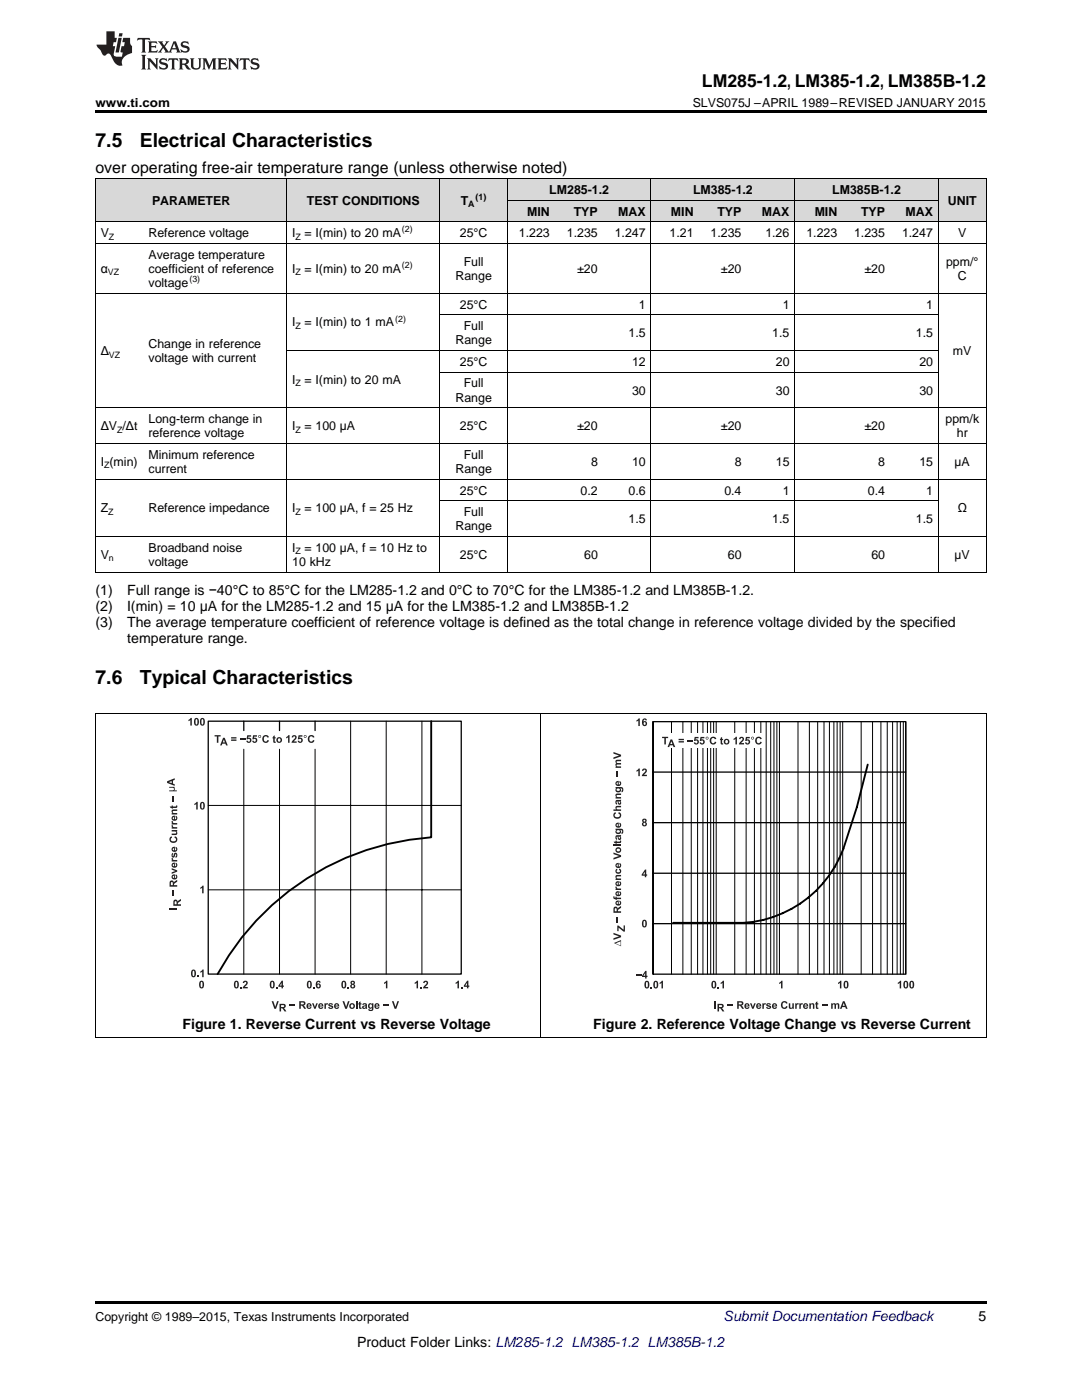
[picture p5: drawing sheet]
<svg xmlns="http://www.w3.org/2000/svg" width="216mm" height="279mm" viewBox="0 0 216 279" stroke-linecap="round" stroke-linejoin="round" font-family="sans-serif">
<defs><g id="words">
<g font-size="3.9">
<text x="19" y="29.3">7.5</text>
<text x="27.9" y="29.3">Electrical Characteristics</text>
<text x="19" y="136.4">7.6</text>
<text x="27.9" y="136.4">Typical Characteristics</text>
</g>
<text font-size="3.5" x="140.1" y="17.3">LM285-1.2, LM385-1.2, LM385B-1.2</text>
<text font-size="3.2" x="19" y="34.4">over operating free-air temperature range (unless otherwise noted)</text>
<g font-size="2.8">
<text x="19" y="118.8">(1)</text>
<text x="25.4" y="118.8">Full range is −40°C to 85°C for the LM285-1.2 and 0°C to 70°C for the LM385-1.2 and LM385B-1.2.</text>
<text x="19" y="122">(2)</text>
<text x="19" y="125.2">(3)</text>
<text x="25.4" y="122">I(min) = 10 μA for the LM285-1.2 and 15 μA for the LM385-1.2 and LM385B-1.2</text>
<text x="25.4" y="125.2">The average temperature coefficient of reference voltage is defined as the total change in reference voltage divided by the specified</text>
<text x="25.4" y="128.3">temperature range.</text>
<text x="36.4" y="205.4">Figure 1. Reverse Current vs Reverse Voltage</text>
<text x="118.4" y="205.4">Figure 2. Reference Voltage Change vs Reverse Current</text>
<text x="195.3" y="263.6">5</text>
<text x="71.3" y="268.9">Product Folder Links: LM285-1.2 LM385-1.2 LM385B-1.2</text>
</g>
<text font-size="2.8" fill="#0000c8" x="144.4" y="263.6">Submit Documentation Feedback</text>
<g font-size="2.5">
<text x="19" y="21.4">www.ti.com</text>
<text x="138.2" y="21.4">SLVS075J –APRIL 1989–REVISED JANUARY 2015</text>
<text x="30.3" y="40.9">PARAMETER</text>
<text x="61.2" y="40.9">TEST</text>
<text x="68.3" y="40.9">CONDITIONS</text>
<text x="91.9" y="40.9">T</text>
<text x="109.6" y="38.7">LM285-1.2</text>
<text x="138.3" y="38.7">LM385-1.2</text>
<text x="166.1" y="38.7">LM385B-1.2</text>
<text x="189.1" y="40.9">UNIT</text>
<text x="20.1" y="47.3">V</text>
<text x="29.6" y="47.3">Reference voltage</text>
<text x="58.3" y="47.3">I</text>
<text x="60.8" y="47.3">= I(min) to 20 mA</text>
<text x="91.8" y="47.3">25°C</text>
<text x="103.5" y="47.3">1.223</text>
<text x="105.2" y="43">MIN</text>
<text x="113.1" y="47.3">1.235</text>
<text x="114.5" y="43">TYP</text>
<text x="122.7" y="47.3">1.247</text>
<text x="123.4" y="43">MAX</text>
<text x="133.6" y="47.3">1.21</text>
<text x="133.9" y="43">MIN</text>
<text x="141.8" y="47.3">1.235</text>
<text x="143.2" y="43">TYP</text>
<text x="152" y="43">MAX</text>
<text x="152.7" y="47.3">1.26</text>
<text x="160.9" y="47.3">1.223</text>
<text x="162.6" y="43">MIN</text>
<text x="170.4" y="47.3">1.235</text>
<text x="171.8" y="43">TYP</text>
<text x="180" y="47.3">1.247</text>
<text x="180.7" y="43">MAX</text>
<text x="191.2" y="47.3">V</text>
<text x="29.6" y="51.6">Average temperature</text>
<text x="92.5" y="53.1">Full</text>
<text x="188.8" y="53.1">ppm/°</text>
<text x="20.1" y="54.5">α</text>
<text x="29.6" y="54.5">coefficient of reference</text>
<text x="29.6" y="57.3">voltage</text>
<text x="58.3" y="54.5">I</text>
<text x="60.8" y="54.5">= I(min) to 20 mA</text>
<text x="90.9" y="55.9">Range</text>
<text x="115.2" y="54.5">±20</text>
<text x="143.9" y="54.5">±20</text>
<text x="172.5" y="54.5">±20</text>
<text x="191.1" y="55.9">C</text>
<text x="58.3" y="65.2">I</text>
<text x="60.8" y="65.2">= I(min) to 1 mA</text>
<text x="91.8" y="61.6">25°C</text>
<text x="92.5" y="65.9">Full</text>
<text x="127.5" y="61.6">1</text>
<text x="156.2" y="61.6">1</text>
<text x="184.8" y="61.6">1</text>
<text x="20.1" y="70.9">Δ</text>
<text x="29.6" y="69.5">Change in reference</text>
<text x="90.9" y="68.7">Range</text>
<text x="125.4" y="67.3">1.5</text>
<text x="154.1" y="67.3">1.5</text>
<text x="182.7" y="67.3">1.5</text>
<text x="190.1" y="70.9">mV</text>
<text x="29.6" y="72.3">voltage with current</text>
<text x="58.3" y="76.6">I</text>
<text x="60.8" y="76.6">= I(min) to 20 mA</text>
<text x="91.8" y="73">25°C</text>
<text x="92.5" y="77.3">Full</text>
<text x="126.1" y="73">12</text>
<text x="154.8" y="73">20</text>
<text x="183.4" y="73">20</text>
<text x="90.9" y="80.2">Range</text>
<text x="126.1" y="78.7">30</text>
<text x="154.8" y="78.7">30</text>
<text x="183.4" y="78.7">30</text>
<text x="20.1" y="85.9">ΔV /Δt</text>
<text x="29.6" y="84.5">Long-term change in</text>
<text x="29.6" y="87.3">reference voltage</text>
<text x="58.3" y="85.9">I</text>
<text x="60.8" y="85.9">= 100 µA</text>
<text x="91.8" y="85.9">25°C</text>
<text x="115.2" y="85.9">±20</text>
<text x="143.9" y="85.9">±20</text>
<text x="172.5" y="85.9">±20</text>
<text x="188.7" y="84.5">ppm/k</text>
<text x="190.9" y="87.3">hr</text>
<text x="20.1" y="93">I (min)</text>
<text x="29.6" y="91.6">Minimum reference</text>
<text x="29.6" y="94.4">current</text>
<text x="90.9" y="94.4">Range</text>
<text x="92.5" y="91.6">Full</text>
<text x="117.9" y="93">8</text>
<text x="126.1" y="93">10</text>
<text x="146.6" y="93">8</text>
<text x="154.8" y="93">15</text>
<text x="175.3" y="93">8</text>
<text x="183.4" y="93">15</text>
<text x="190.5" y="93">µA</text>
<text x="91.8" y="98.7">25°C</text>
<text x="115.9" y="98.7">0.2</text>
<text x="125.4" y="98.7">0.6</text>
<text x="144.5" y="98.7">0.4</text>
<text x="156.2" y="98.7">1</text>
<text x="173.2" y="98.7">0.4</text>
<text x="184.8" y="98.7">1</text>
<text x="20.1" y="102.3">Z</text>
<text x="29.6" y="102.3">Reference impedance</text>
<text x="58.3" y="102.3">I</text>
<text x="60.8" y="102.3">= 100 µA, f = 25 Hz</text>
<text x="90.9" y="105.8">Range</text>
<text x="92.5" y="103">Full</text>
<text x="125.4" y="104.4">1.5</text>
<text x="154.1" y="104.4">1.5</text>
<text x="182.7" y="104.4">1.5</text>
<text x="191.1" y="102.3">Ω</text>
<text x="20.1" y="111.5">V</text>
<text x="29.6" y="110.1">Broadband noise</text>
<text x="29.6" y="113">voltage</text>
<text x="58.3" y="110.1">I</text>
<text x="58.3" y="113">10 kHz</text>
<text x="60.8" y="110.1">= 100 µA, f = 10 Hz to</text>
<text x="91.8" y="111.5">25°C</text>
<text x="116.6" y="111.5">60</text>
<text x="145.2" y="111.5">60</text>
<text x="173.9" y="111.5">60</text>
<text x="190.5" y="111.5">µV</text>
<text x="19" y="263.6">Copyright © 1989–2015, Texas Instruments Incorporated</text>
</g>
<g font-size="1.8">
<text x="93.4" y="41.4">A</text>
<text x="94.9" y="39.9">(1)</text>
<text x="21.7" y="47.8">Z</text>
<text x="59" y="47.8">Z</text>
<text x="80.2" y="46.4">(2)</text>
<text x="80.2" y="53.5">(2)</text>
<text x="21.5" y="55">VZ</text>
<text x="37.8" y="56.3">(3)</text>
<text x="59" y="55">Z</text>
<text x="59" y="65.7">Z</text>
<text x="78.8" y="64.2">(2)</text>
<text x="21.7" y="71.4">VZ</text>
<text x="59" y="77.1">Z</text>
<text x="23.4" y="86.4">Z</text>
<text x="59" y="86.4">Z</text>
<text x="20.8" y="93.5">Z</text>
<text x="21.6" y="102.8">Z</text>
<text x="59" y="102.8">Z</text>
<text x="21.7" y="112">n</text>
<text x="59" y="110.6">Z</text>
</g>
</g></defs>
<g fill="#d8d8d8">
<path d="M19 35.7h9.6v8.6h-9.6z"/>
<path d="M28.6 35.7h9.5v8.6h-9.5z"/>
<path d="M38.1 35.7h9.6v8.6h-9.6z"/>
<path d="M47.7 35.7h9.6v8.6h-9.6z"/>
<path d="M57.3 35.7h9.5v8.6h-9.5z"/>
<path d="M66.8 35.7h21v8.6h-21z"/>
<path d="M87.8 35.7h13.4v8.6h-13.4z"/>
<path d="M101.2 40h9.6v4.3h-9.6z"/>
<path d="M110.8 40h9.6v4.3h-9.6z"/>
<path d="M120.4 40h9.5v4.3h-9.5z"/>
<path d="M129.9 40h9.6v4.3h-9.6z"/>
<path d="M139.5 40h9.5v4.3h-9.5z"/>
<path d="M149 40h9.6v4.3h-9.6z"/>
<path d="M158.6 40h9.5v4.3h-9.5z"/>
<path d="M168.1 40h9.6v4.3h-9.6z"/>
<path d="M177.7 40h9.6v4.3h-9.6z"/>
<path d="M187.3 35.7h9.5v8.6h-9.5z"/>
<path d="M101.2 35.7h9.6v4.3h-9.6z"/>
<path d="M110.8 35.7h9.6v4.3h-9.6z"/>
<path d="M120.4 35.7h9.5v4.3h-9.5z"/>
<path d="M129.9 35.7h9.6v4.3h-9.6z"/>
<path d="M139.5 35.7h9.5v4.3h-9.5z"/>
<path d="M149 35.7h9.6v4.3h-9.6z"/>
<path d="M158.6 35.7h9.5v4.3h-9.5z"/>
<path d="M168.1 35.7h9.6v4.3h-9.6z"/>
<path d="M177.7 35.7h9.6v4.3h-9.6z"/>
</g>
<path d="M19 259.7h177.8v.5h-177.8z" fill="#000"/>
<path d="M19.1 142.4v64.8M107.9 142.4v64.8M196.8 142.4v64.8M19 207.1h177.8" fill="none" stroke="#000" stroke-width=".2"/>
<path d="M86 143.9v23.2a52.9 52.9 0 0 0-42.6 27.3" fill="none" stroke="#000" stroke-width=".38"/>
<path d="M41.6 143.9h50.4v50.5h-50.4z" fill="none" stroke="#000" stroke-width=".26"/>
<g fill="#231f20">
<path d="M47.9 197h.3v.2h-.3z"/>
<path d="M48.6 195.8a.52 .52 0 0 1 .8 .2 .52 .52 0 0 1-.3 .7l-.2 .3h.5v.2h-1l.2-.3a.72 .72 0 0 0 .5-.9l-.7 .2z"/>
<path d="M55.1 197h.3v.2h-.3z"/>
<path d="M62.5 197h.3v.2h-.3z"/>
<path d="M69.4 197h.2v.2h-.2z"/>
<path d="M76.6 196.1l.5-.4h.2v1.5h-.3v-1.1l-.4 .3z"/>
<path d="M82.7 196.1l.5-.4h.2v1.5h-.3v-1.1l-.4 .3z"/>
<path d="M83.9 197h.3v.2h-.3z"/>
<path d="M84.6 195.8a.52 .52 0 0 1 .8 .2 .52 .52 0 0 1-.3 .7l-.3 .3h.6v.2h-1l.2-.3a.72 .72 0 0 0 .5-.9l-.7 .2z"/>
<path d="M90.9 196.1l.4-.4h.3v1.5h-.3v-1.1l-.4 .3z"/>
<path d="M92.1 197h.3v.2h-.3z"/>
<path d="M39.9 195.9a.53 .53 0 0 1 .7-.1 .53 .53 0 0 1 .1 .7 .55 .55 0 0 1-.5 .8 .55 .55 0 0 1-.5-.8zM40.1 196v.1a.66 .66 0 0 0 .1 .9 .85 .85 0 0 0 0-1z"/>
<path d="M46.8 195.9a.53 .53 0 0 1 .7-.1 .53 .53 0 0 1 .2 .7 .55 .55 0 0 1-.5 .8 .55 .55 0 0 1-.5-.8zM47.1 196l-.1 .1a.66 .66 0 0 0 .2 .9 .85 .85 0 0 0 0-1z"/>
<path d="M54 195.9a.53 .53 0 0 1 .7-.1 .53 .53 0 0 1 .1 .7 .55 .55 0 0 1-.5 .8 .55 .55 0 0 1-.5-.8zM54.2 196v.1a.66 .66 0 0 0 .1 .9 .85 .85 0 0 0 0-1z"/>
<path d="M56.2 195.7h.3v1h.1l-.1 .5h-.3v-.3h-.6v-.2zM56.2 196.2l-.4 .5h.4z"/>
<path d="M61.4 195.9a.53 .53 0 0 1 .7-.1 .53 .53 0 0 1 .1 .7 .55 .55 0 0 1-.5 .8 .55 .55 0 0 1-.5-.8zM61.6 196v.1a.66 .66 0 0 0 .1 .9 .85 .85 0 0 0 0-1z"/>
<path d="M63.2 195.9l.5-.2 .3 .4-.5-.1-.2 .4a.48 .48 0 0 1 .7 .2 .48 .48 0 0 1-.3 .7 .48 .48 0 0 1-.6-.4l-.1-.6zM63.3 196.8a.25 .25 0 0 0 .5 0 .25 .25 0 0 0-.5 0z"/>
<path d="M68.3 195.9a.53 .53 0 0 1 .6-.1 .53 .53 0 0 1 .2 .7 .55 .55 0 0 1-.5 .8 .55 .55 0 0 1-.5-.8zM68.5 196l-.1 .1a.66 .66 0 0 0 .2 .9 .85 .85 0 0 0 0-1z"/>
<path d="M70 195.8a.43 .43 0 0 1 .7 0 .43 .43 0 0 1-.1 .6 .46 .46 0 0 1 .1 .7 .46 .46 0 0 1-.7 0 .46 .46 0 0 1 .1-.7l-.2-.2zM70.2 196.1a.2 .2 0 0 0 .4 0 .2 .2 0 0 0-.4 0zM70.2 196.8a.23 .23 0 0 0 .4 0 .23 .23 0 0 0-.4 0z"/>
<path d="M93.2 195.7h.3v1h.1l-.1 .5h-.3v-.3h-.6v-.2zM93.2 196.2l-.4 .5h.4z"/>
</g>
<path d="M48.6 149.5v44.9M55.8 149.5v44.9M62.9 149.5v44.9" fill="none" stroke="#000" stroke-width=".2"/>
<path d="M42 146.6h22.7v2.1h-22.7z" fill-rule="evenodd" fill="#fff"/>
<g fill="#231f20">
<path d="M42.8 146.7h1.2v.3h-.4v1.2h-.3v-1.2h-.5z" fill-rule="evenodd"/>
<path d="M44.5 147.2h.3l.6 1.6h-.3l-.1-.4h-.6l-.2 .4h-.3zM44.7 147.6l-.2 .6h.4z" fill-rule="evenodd"/>
<path d="M46.1 147.1h1.1v.3h-1.1zM46.1 147.6h1.1v.3h-1.1z" fill-rule="evenodd"/>
<path d="M47.9 147.3h1.1v.3h-1.1z" fill-rule="evenodd"/>
<path d="M49.3 146.7h.8v.3h-.5l-.1 .3a.51 .51 0 0 1 .7 .3 .51 .51 0 0 1-.4 .7 .51 .51 0 0 1-.6-.5h.2l.1 .2a.26 .26 0 0 0 .4-.3 .26 .26 0 0 0-.5-.1l-.2-.1z" fill-rule="evenodd"/>
<path d="M50.5 146.7h.8v.3h-.6v.3a.51 .51 0 0 1 .6 .3 .51 .51 0 0 1-.4 .7 .51 .51 0 0 1-.6-.5h.3l.1 .2a.26 .26 0 0 0 .3-.3 .26 .26 0 0 0-.4-.1l-.2-.1z" fill-rule="evenodd"/>
<path d="M51.5 147a.3 .3 0 0 1 .6 0 .3 .3 0 0 1-.6 0zM51.6 147a.2 .2 0 0 0 .4 0 .2 .2 0 0 0-.4 0z" fill-rule="evenodd"/>
<path d="M52.5 146.9a.66 .66 0 0 1 1.2 .2l-.3 .1-.3-.2a.48 .48 0 0 0-.4 .5 .48 .48 0 0 0 .5 .4l.2-.2 .3 .1a.73 .73 0 0 1-1.1 .4 .73 .73 0 0 1-.2-1.1z" fill-rule="evenodd"/>
<path d="M54.5 146.9l.3-.2v.4h.2v.3h-.2v.5l.2 .1v.2l-.5-.1v-.7h-.1z" fill-rule="evenodd"/>
<path d="M55.1 147.7a.6 .6 0 0 1 1.2 0 .6 .6 0 0 1-1.2 0zM55.4 147.7a.35 .35 0 0 0 .7 0 .35 .35 0 0 0-.7 0z" fill-rule="evenodd"/>
<path d="M57.1 147.1l.4-.4h.3v1.5h-.3v-1.1l-.4 .3z" fill-rule="evenodd"/>
<path d="M58.4 146.8a.52 .52 0 0 1 .7 .2 .52 .52 0 0 1-.3 .7l-.2 .3h.6v.2h-1l.1-.4a.72 .72 0 0 0 .5-.8l-.6 .2z" fill-rule="evenodd"/>
<path d="M59.6 146.7h.7v.3h-.5v.3a.51 .51 0 0 1 .6 .3 .51 .51 0 0 1-.4 .7 .51 .51 0 0 1-.6-.5h.3l.1 .2a.26 .26 0 0 0 .3-.3 .26 .26 0 0 0-.4-.1l-.3-.1z" fill-rule="evenodd"/>
<path d="M60.6 147a.3 .3 0 0 1 .6 0 .3 .3 0 0 1-.6 0zM60.7 147a.2 .2 0 0 0 .4 0 .2 .2 0 0 0-.4 0z" fill-rule="evenodd"/>
<path d="M61.6 146.9a.66 .66 0 0 1 1.1 .2l-.3 .1-.2-.2a.48 .48 0 0 0-.5 .5 .48 .48 0 0 0 .6 .4l.1-.2 .3 .1a.73 .73 0 0 1-1 .4 .73 .73 0 0 1-.2-1.1z" fill-rule="evenodd"/>
<path d="M34.5 177.8h.2v1h-.2z" fill-rule="evenodd"/>
<path d="M33.9 175.9l.5-.2 .3 .4 .7-.5v.4l-.6 .3-.1 .3 .7 .1v.3h-1.6zM34.2 176.1l-.1 .6h.4l-.1-.6z" fill-rule="evenodd"/>
<path d="M34.4 174.6l.5-.1v.7a.22 .22 0 0 0 .3-.1 .22 .22 0 0 0-.2-.3l.1-.3a.55 .55 0 0 1 .2 .8 .55 .55 0 0 1-.8 .1 .55 .55 0 0 1-.1-.8zM34.5 174.8v.3l.2 .1v-.4z" fill-rule="evenodd"/>
<path d="M34.3 173.3l1.1 .4v.3l-1.1 .4v-.3l.7-.3-.7-.2z" fill-rule="evenodd"/>
<path d="M34.4 172.3l.5-.2v.8a.22 .22 0 0 0 .3-.2 .22 .22 0 0 0-.2-.2l.1-.3a.55 .55 0 0 1 .2 .7 .55 .55 0 0 1-.8 .2 .55 .55 0 0 1-.1-.8zM34.5 172.5v.2l.2 .2v-.5z" fill-rule="evenodd"/>
<path d="M34.3 171.2l.2 .1 .1 .3h.8v.3h-1.1v-.2h.1l-.2-.2z" fill-rule="evenodd"/>
<path d="M34.4 170.3l.1-.1-.1 .5 .2 .2a.52 .52 0 0 1 .7-.6l.1 .6-.4 .3v-.3l.2-.2-.2-.2a.5 .5 0 0 1-.7 .5l-.1-.3z" fill-rule="evenodd"/>
<path d="M34.4 169.1l.5-.1v.7a.22 .22 0 0 0 .3-.1 .22 .22 0 0 0-.2-.3l.1-.3a.55 .55 0 0 1 .2 .8 .55 .55 0 0 1-.8 .1 .55 .55 0 0 1-.1-.8zM34.5 169.3v.3l.2 .1v-.4z" fill-rule="evenodd"/>
<path d="M34 167.1l.3-.2v.3l-.2 .2a.48 .48 0 0 0 .5 .5 .48 .48 0 0 0 .4-.6l-.2-.1 .1-.3a.73 .73 0 0 1 .4 1 .73 .73 0 0 1-1.1 .2l-.4-.4z" fill-rule="evenodd"/>
<path d="M34.3 165.7h1.1v.2h-.2a.39 .39 0 0 1 .2 .5 .39 .39 0 0 1-.4 .3h-.7v-.3h.7a.21 .21 0 0 0 .2-.3 .21 .21 0 0 0-.3-.2h-.6z" fill-rule="evenodd"/>
<path d="M34.3 164.7h.2l.1 .3 .8 .1v.3h-1.1v-.3h.1l-.2-.2z" fill-rule="evenodd"/>
<path d="M34.3 163.8l.2 .1 .1 .3 .8 .1v.3h-1.1v-.3h.1l-.2-.2z" fill-rule="evenodd"/>
<path d="M34.4 162.9l.5-.1v.7a.22 .22 0 0 0 .3-.1 .22 .22 0 0 0-.2-.3l.1-.3a.55 .55 0 0 1 .2 .8 .55 .55 0 0 1-.8 .1 .55 .55 0 0 1-.1-.8zM34.5 163.1v.3l.2 .1v-.4z" fill-rule="evenodd"/>
<path d="M34.4 161.6l1-.1v.3l-.8 .1-.1 .1 .1 .2 .8 .1v.3h-1.1v-.3h.1l-.2-.4z" fill-rule="evenodd"/>
<path d="M33.9 161h.4v-.2h.2v.2l.6-.1v-.1l.2-.1 .1 .3-.2 .2-.9 .2z" fill-rule="evenodd"/>
<path d="M34.5 159h.2v1h-.2z" fill-rule="evenodd"/>
<path d="M54.2 199.8h.3l.4 1.1 .4-1.1h.3l-.5 1.5h-.4z" fill-rule="evenodd"/>
<path d="M55.8 200.3h.6a.44 .44 0 0 1 .6 .3 .44 .44 0 0 1-.4 .6l.5 .7h-.3l-.4-.6-.3-.1v.7h-.3zM56.1 200.6v.4h.4a.19 .19 0 0 0 .2-.2 .19 .19 0 0 0-.2-.2z" fill-rule="evenodd"/>
<path d="M57.8 200.4h1.1v.3h-1.1z" fill-rule="evenodd"/>
<path d="M59.7 199.8h.7a.44 .44 0 0 1 .5 .3 .44 .44 0 0 1-.3 .6l.5 .6h-.4l-.4-.5-.2-.1-.1 .6h-.3zM60 200.1v.4l.4-.1a.19 .19 0 0 0 .2-.2 .19 .19 0 0 0-.2-.1z" fill-rule="evenodd"/>
<path d="M61.3 200.4a.53 .53 0 0 1 .6-.1 .53 .53 0 0 1 .3 .6h-.8a.22 .22 0 0 0 .2 .2 .22 .22 0 0 0 .3-.1h.3a.56 .56 0 0 1-.9 .2 .56 .56 0 0 1 0-.8zM61.5 200.5v.2h.4l-.1-.3z" fill-rule="evenodd"/>
<path d="M62.3 200.2h.3l.2 .8 .3-.8h.3l-.4 1.1h-.3z" fill-rule="evenodd"/>
<path d="M63.6 200.4a.53 .53 0 0 1 .7-.1 .53 .53 0 0 1 .2 .6h-.7a.22 .22 0 0 0 .1 .2 .22 .22 0 0 0 .3-.1h.3a.56 .56 0 0 1-.8 .2 .56 .56 0 0 1-.1-.8zM63.9 200.5l-.1 .2h.4l-.1-.3z" fill-rule="evenodd"/>
<path d="M64.7 200.2h.3v.2l.2-.2 .3 .1-.1 .2h-.3l-.1 .8h-.3z" fill-rule="evenodd"/>
<path d="M65.6 200.3l.6-.1 .3 .3-.5-.1-.2 .1a.52 .52 0 0 1 .6 .7l-.6 .1-.3-.3h.3l.2 .1 .2-.1a.5 .5 0 0 1-.6-.7z" fill-rule="evenodd"/>
<path d="M66.8 200.4a.53 .53 0 0 1 .6-.1 .53 .53 0 0 1 .3 .6h-.7a.22 .22 0 0 0 .1 .2 .22 .22 0 0 0 .3-.1h.3a.56 .56 0 0 1-.9 .2 .56 .56 0 0 1 0-.8zM67 200.5v.2h.4l-.1-.3z" fill-rule="evenodd"/>
<path d="M68.3 199.8h.4l.4 1.1 .3-1.1h.4l-.6 1.5h-.3z" fill-rule="evenodd"/>
<path d="M69.7 200.8a.58 .58 0 0 1 1.1 0 .58 .58 0 0 1-1.1 0zM70 200.8a.31 .31 0 0 0 .6 0 .31 .31 0 0 0-.6 0z" fill-rule="evenodd"/>
<path d="M71 199.8h.3v1.5h-.3z" fill-rule="evenodd"/>
<path d="M71.6 200l.3-.2v.4h.2v.3h-.2v.5l.2 .1 .1 .2-.5-.1-.1-.7h-.1z" fill-rule="evenodd"/>
<path d="M72.4 200.3a.46 .46 0 0 1 .5-.1 .46 .46 0 0 1 .3 .4l.1 .7-.3-.1a.39 .39 0 0 1-.6 .1 .39 .39 0 0 1-.1-.5 .39 .39 0 0 1 .5-.2h.1l-.1-.2-.5 .1zM72.6 200.9a.17 .17 0 0 0 .1 .2 .17 .17 0 0 0 .2 0 .17 .17 0 0 0 0-.3z" fill-rule="evenodd"/>
<path d="M73.6 200.3a.43 .43 0 0 1 .6 .1v-.2h.3v1a.53 .53 0 0 1-.4 .6 .53 .53 0 0 1-.6-.4l.3 .1a.23 .23 0 0 0 .3 0 .23 .23 0 0 0 .1-.2v-.1a.52 .52 0 0 1-.7-.1 .52 .52 0 0 1 .1-.8zM73.8 200.5v.5a.29 .29 0 0 0 .4-.2 .29 .29 0 0 0-.4-.3z" fill-rule="evenodd"/>
<path d="M74.8 200.4a.53 .53 0 0 1 .7-.1 .53 .53 0 0 1 .2 .6h-.7a.22 .22 0 0 0 .2 .2 .22 .22 0 0 0 .2-.1h.3a.56 .56 0 0 1-.8 .2 .56 .56 0 0 1-.1-.8zM75.1 200.5l-.1 .2h.4l-.1-.3z" fill-rule="evenodd"/>
<path d="M76.5 200.4h1v.3h-1z" fill-rule="evenodd"/>
<path d="M78.2 199.8h.3l.4 1.1 .4-1.1h.3l-.5 1.5h-.4z" fill-rule="evenodd"/>
<path d="M38.3 193.6a.53 .53 0 0 1 .6 0 .53 .53 0 0 1 .2 .7 .55 .55 0 0 1-.5 .7 .55 .55 0 0 1-.5-.7zM38.5 193.8v.1a.66 .66 0 0 0 .1 .9 .85 .85 0 0 0 0-1.1z" fill-rule="evenodd"/>
<path d="M39.4 194.7h.3v.3h-.3z" fill-rule="evenodd"/>
<path d="M40 193.9l.4-.4h.2v1.5h-.3v-1.1l-.3 .2z" fill-rule="evenodd"/>
<path d="M40 177.1l.4-.3h.2v1.5h-.3v-1.1l-.3 .2z" fill-rule="evenodd"/>
<path d="M38.8 160.4l.4-.4h.2v1.6h-.2v-1.1l-.4 .2z" fill-rule="evenodd"/>
<path d="M40 160.2a.53 .53 0 0 1 .7-.1 .53 .53 0 0 1 .2 .7 .55 .55 0 0 1-.5 .8 .55 .55 0 0 1-.5-.8zM40.3 160.3l-.1 .1a.66 .66 0 0 0 .2 .9 .85 .85 0 0 0 0-1z" fill-rule="evenodd"/>
<path d="M37.6 143.7l.4-.4h.3v1.5h-.3v-1.1l-.4 .2z" fill-rule="evenodd"/>
<path d="M38.9 143.4a.53 .53 0 0 1 .6 0 .53 .53 0 0 1 .2 .7 .55 .55 0 0 1-.5 .7 .55 .55 0 0 1-.5-.7zM39.1 143.6l-.1 .1a.66 .66 0 0 0 .2 .9 .85 .85 0 0 0 0-1.1z" fill-rule="evenodd"/>
<path d="M40 143.4a.53 .53 0 0 1 .7 0 .53 .53 0 0 1 .2 .7 .55 .55 0 0 1-.5 .7 .55 .55 0 0 1-.5-.7zM40.3 143.6l-.1 .1a.66 .66 0 0 0 .2 .9 .85 .85 0 0 0 0-1.1z" fill-rule="evenodd"/>
</g>
<path d="M70 143.9v50.5M77.1 143.9v50.5M84.2 143.9v50.5M41.6 160.7h50.4M41.6 177.6h50.4" fill="none" stroke="#000" stroke-width=".2"/>
<path d="M48.6 143.9v1.9M55.8 143.9v1.9M62.9 143.9v1.9" fill="none" stroke="#000" stroke-width=".26"/>
<g fill="#231f20">
<path d="M33.8 181.2h1.6v.4h-1.6z" fill-rule="evenodd"/>
<path d="M34.7 179.7l.5-.1 .2 .3 .7-.5v.4l-.5 .4-.1 .2 .6 .1v.3h-1.5zM34.9 179.9l-.1 .6h.4v-.6z" fill-rule="evenodd"/>
<path d="M33.3 155.9l1.6-.6v.3l-.4 .2v.6l.4 .1v.3l-1.6-.6zM33.7 156.1l.6 .2v-.4z" fill-rule="evenodd"/>
<path d="M33.8 157h1.1v.2h-.2l.2 .3-.1 .2h.5v.2h-1.5v-.2h.6a.26 .26 0 0 0 .3-.2 .26 .26 0 0 0-.3-.3h-.6z" fill-rule="evenodd"/>
</g>
<path d="M173.1 152.6l-2.1 8.5-2.7 8.3a22.8 22.8 0 0 1-20 14.8M134.3 184.2h14z" fill="none" stroke="#000" stroke-width=".38"/>
<path d="M130.3 144h50.4v50.4h-50.4z" fill="none" stroke="#000" stroke-width=".26"/>
<g fill="#231f20">
<path d="M167.2 196.1l.5-.4h.2v1.6h-.3v-1.1l-.4 .2z"/>
<path d="M155.5 196.1l.4-.4h.2v1.6h-.3v-1.1l-.3 .2z"/>
<path d="M143.2 197h.3v.3h-.3z"/>
<path d="M143.8 196.1l.4-.4h.3v1.6h-.3v-1.1l-.4 .2z"/>
<path d="M129.8 197h.3v.3h-.3z"/>
<path d="M131.6 196.1l.4-.4h.3v1.6h-.3v-1.1l-.4 .2z"/>
<path d="M126.9 194.4h1.1v.3h-1.1z"/>
<path d="M127 153.8l.4-.4h.3v1.5h-.3v-1.1l-.4 .2z"/>
<path d="M128.3 153.5a.52 .52 0 0 1 .7 .1 .52 .52 0 0 1-.3 .8l-.2 .2h.6v.3h-1l.1-.4a.72 .72 0 0 0 .5-.8l-.6 .1z"/>
<path d="M127 143.8l.4-.4h.3v1.5h-.3v-1.1l-.4 .2z"/>
<path d="M142.6 199.8h.3v1.5h-.3z"/>
<path d="M145.2 200.4h1.1v.3h-1.1z"/>
<path d="M149.6 200.2h.4l.2 .8 .3-.8h.3l-.4 1.1h-.3z"/>
<path d="M152.1 200.2h.3v.2l.2-.2 .2 .1-.1 .2h-.2l-.1 .8h-.3z"/>
<path d="M153 200.3l.5-.1 .3 .3-.4-.1-.2 .1a.52 .52 0 0 1 .6 .7l-.6 .1-.4-.3h.3l.3 .1 .2-.1a.5 .5 0 0 1-.6-.7z"/>
<path d="M156 200a.66 .66 0 0 1 1.1 .2l-.3 .1-.2-.2a.48 .48 0 0 0-.5 .5 .48 .48 0 0 0 .6 .4l.2-.2 .2 .1a.72 .72 0 0 1-1 .4 .72 .72 0 0 1-.2-1.1z"/>
<path d="M157.4 200.2h.3v.7a.21 .21 0 0 0 .2 .2 .21 .21 0 0 0 .2-.2v-.7h.3v1.1h-.3v-.1a.39 .39 0 0 1-.4 .1 .39 .39 0 0 1-.3-.4z"/>
<path d="M158.7 200.2h.2v.2l.2-.2 .3 .1-.1 .2h-.3v.8h-.3z"/>
<path d="M159.5 200.2h.3v.2l.1-.2 .3 .1-.1 .2h-.3v.8h-.3z"/>
<path d="M161.5 200.2h.3v.2a.39 .39 0 0 1 .4-.2 .39 .39 0 0 1 .3 .4v.7h-.3v-.8l-.2-.1-.2 .2v.7h-.3z"/>
<path d="M162.8 200l.3-.2v.4h.2v.3h-.2v.5l.2 .1v.2l-.5-.1v-.7h-.1z"/>
<path d="M164 200.4h1.1v.3h-1.1z"/>
<path d="M165.9 200.2h.2v.2l.4-.2a.39 .39 0 0 0 .6 0l.3 .2 .1 .9h-.3v-.7a.19 .19 0 0 0-.3-.2 .19 .19 0 0 0-.1 .3v.6h-.3v-.8a.25 .25 0 0 0-.3 0 .25 .25 0 0 0-.1 .3v.5h-.2z"/>
<path d="M123 183h.3v1.1h-.3z"/>
<path d="M122.4 178.9h.2l.1 .2 .1 .1v-.3h.3v.3h.8v.2h-.8v.2h-.3v-.2a.37 .37 0 0 1-.4-.1 .37 .37 0 0 1 0-.4z"/>
<path d="M122.9 176.9l.2 .1v.3h.8v.3h-1.1v-.3h.2l-.2-.1z"/>
<path d="M122.9 174.7l1-.1v.3h-.8l-.1 .2 .2 .2h.7v.3h-1.1v-.3h.2l-.2-.3z"/>
<path d="M122.9 173.5l.3-.1v.3l-.2 .1a.31 .31 0 0 0 .4 .3 .31 .31 0 0 0 .2-.4v-.3a.55 .55 0 0 1 .2 .7 .55 .55 0 0 1-.8 .2 .55 .55 0 0 1-.1-.8z"/>
<path d="M122.4 170.1l1.5 .6v.3l-1.5 .6v-.4l1.1-.4-1.1-.3z"/>
<path d="M122.4 168.6h1.5v.3h-1.5z"/>
<path d="M122.4 168h.4v-.2h.3v.2h.6v-.2l.2-.1 .1 .3-.2 .2-1 .2z"/>
<path d="M122.5 162.2l.3-.1 .1 .3-.2 .2a.48 .48 0 0 0 .5 .5 .48 .48 0 0 0 .4-.6l-.2-.1 .1-.3a.72 .72 0 0 1 .3 1 .72 .72 0 0 1-1.1 .2l-.3-.4z"/>
<path d="M122.9 160.9l1-.1v.3l-.8 .1a.25 .25 0 0 0 0 .3 .25 .25 0 0 0 .3 0h.5v.3h-1.5v-.3h.6l-.2-.3z"/>
<path d="M122.9 158.4h1v.3h-.8l-.1 .1 .2 .3h.7v.3h-1.1v-.3h.2l-.2-.4z"/>
<path d="M123 154h.3v1.1h-.3z"/>
<path d="M122.9 151.7l1-.1v.3h-.7a.19 .19 0 0 0-.2 .2 .19 .19 0 0 0 .3 .2h.6v.3h-.9a.25 .25 0 0 0 .1 .3 .25 .25 0 0 0 .3 0h.5v.3h-1.1v-.2h.2l-.2-.4a.39 .39 0 0 0 0-.6z"/>
<path d="M122.4 150.1l1.5 .5v.3l-1.5 .6v-.3l1.1-.4-1.1-.4z"/>
<path d="M168.5 195.9a.53 .53 0 0 1 .7-.1 .53 .53 0 0 1 .1 .7 .54 .54 0 0 1-.5 .8 .54 .54 0 0 1-.5-.8zM168.7 196v.1a.66 .66 0 0 0 .1 .9 .85 .85 0 0 0 0-1z"/>
<path d="M142.1 195.9a.53 .53 0 0 1 .7-.1 .53 .53 0 0 1 .1 .7 .55 .55 0 0 1-.5 .8 .55 .55 0 0 1-.5-.8zM142.3 196v.1a.66 .66 0 0 0 .1 .9 .85 .85 0 0 0 0-1z"/>
<path d="M128.7 195.9a.53 .53 0 0 1 .7-.1 .53 .53 0 0 1 .2 .7 .55 .55 0 0 1-.5 .8 .55 .55 0 0 1-.5-.8zM129 196l-.1 .1a.66 .66 0 0 0 .2 .9 .85 .85 0 0 0 0-1z"/>
<path d="M130.5 195.9a.53 .53 0 0 1 .7-.1 .53 .53 0 0 1 .1 .7 .55 .55 0 0 1-.5 .8 .55 .55 0 0 1-.4-.8zM130.8 196l-.1 .1a.66 .66 0 0 0 .2 .9 .85 .85 0 0 0 0-1z"/>
<path d="M128.8 193.8h.2v.9h.2l-.2 .6h-.3v-.3h-.6v-.3zM128.7 194.2l-.3 .5h.3z"/>
<path d="M128.2 183.7a.53 .53 0 0 1 .7 0 .53 .53 0 0 1 .2 .6 .55 .55 0 0 1-.5 .8 .55 .55 0 0 1-.5-.8zM128.5 183.8l-.1 .1a.66 .66 0 0 0 .2 1 .85 .85 0 0 0 0-1.1z"/>
<path d="M128.7 173.5h.2v1h.2l-.2 .6h-.2v-.3h-.7v-.3zM128.7 174l-.4 .5h.4z"/>
<path d="M128.2 163.5a.43 .43 0 0 1 .7-.1 .43 .43 0 0 1-.1 .7 .46 .46 0 0 1 .1 .7 .46 .46 0 0 1-.7 0 .46 .46 0 0 1 .1-.7l-.2-.2zM128.4 163.8a.2 .2 0 0 0 .4 0 .2 .2 0 0 0-.4 0zM128.4 164.5a.23 .23 0 0 0 .4 0 .23 .23 0 0 0-.4 0z"/>
<path d="M128.3 143.6l.5-.2 .3 .3-.5-.1-.2 .4a.48 .48 0 0 1 .7 .3 .48 .48 0 0 1-.3 .6 .48 .48 0 0 1-.6-.3l-.1-.7zM128.4 144.4a.25 .25 0 0 0 .5 0 .25 .25 0 0 0-.5 0z"/>
<path d="M143.2 200.3h.6a.44 .44 0 0 1 .6 .3 .44 .44 0 0 1-.4 .6l.5 .7h-.3l-.4-.6-.3-.1v.7h-.3zM143.5 200.6v.4h.4a.19 .19 0 0 0 .2-.2 .19 .19 0 0 0-.2-.2z"/>
<path d="M147.1 199.8h.6a.44 .44 0 0 1 .6 .3 .44 .44 0 0 1-.4 .6l.6 .6h-.4l-.4-.5-.2-.1-.1 .6h-.3zM147.4 200.1v.4l.4-.1a.19 .19 0 0 0 .2-.2 .19 .19 0 0 0-.2-.1z"/>
<path d="M148.7 200.4a.53 .53 0 0 1 .6-.1 .53 .53 0 0 1 .3 .6h-.8a.22 .22 0 0 0 .2 .2 .22 .22 0 0 0 .3-.1h.2a.56 .56 0 0 1-.8 .2 .56 .56 0 0 1 0-.8zM148.9 200.5l-.1 .2h.5l-.2-.3z"/>
<path d="M151 200.4a.53 .53 0 0 1 .7-.1 .53 .53 0 0 1 .2 .6h-.7a.22 .22 0 0 0 .1 .2 .22 .22 0 0 0 .3-.1h.3a.56 .56 0 0 1-.9 .2 .56 .56 0 0 1 0-.8zM151.2 200.5v.2h.4l-.1-.3z"/>
<path d="M154.2 200.4a.53 .53 0 0 1 .6-.1 .53 .53 0 0 1 .3 .6h-.8a.22 .22 0 0 0 .2 .2 .22 .22 0 0 0 .3-.1h.3a.56 .56 0 0 1-.9 .2 .56 .56 0 0 1 0-.8zM154.4 200.5l-.1 .2h.5l-.2-.3z"/>
<path d="M160.4 200.4a.53 .53 0 0 1 .6-.1 .53 .53 0 0 1 .3 .6h-.8a.22 .22 0 0 0 .2 .2 .22 .22 0 0 0 .3-.1h.3a.56 .56 0 0 1-.9 .2 .56 .56 0 0 1 0-.8zM160.6 200.5l-.1 .2h.5l-.2-.3z"/>
<path d="M168.2 199.8h.3l.6 1.5h-.3l-.1-.3h-.6l-.2 .3h-.3zM168.4 200.2l-.3 .5h.5z"/>
<path d="M122.5 181.1l.5-.1 .3 .3 .6-.5v.4l-.5 .4-.1 .2 .6 .1v.3h-1.5zM122.7 181.3v.6h.3v-.6z"/>
<path d="M123 179.8l.5-.1v.7a.22 .22 0 0 0 .2-.1 .22 .22 0 0 0-.1-.3v-.3a.55 .55 0 0 1 .2 .8 .55 .55 0 0 1-.8 .1 .55 .55 0 0 1 0-.8zM123.1 180.1l-.1 .2 .3 .1v-.4z"/>
<path d="M123 178l.5-.2v.8a.22 .22 0 0 0 .2-.2 .22 .22 0 0 0-.1-.3v-.3a.55 .55 0 0 1 .2 .8 .55 .55 0 0 1-.8 .2 .55 .55 0 0 1 0-.8zM123.1 178.2l-.1 .2 .3 .2v-.5z"/>
<path d="M123 176l.5-.2v.8a.22 .22 0 0 0 .2-.2 .22 .22 0 0 0-.1-.3v-.2a.55 .55 0 0 1 .2 .7 .55 .55 0 0 1-.8 .2 .55 .55 0 0 1 0-.8zM123.1 176.2l-.1 .2 .3 .2v-.5z"/>
<path d="M123 172.3l.5-.1v.7a.22 .22 0 0 0 .2-.1 .22 .22 0 0 0-.1-.3v-.3a.55 .55 0 0 1 .2 .8 .55 .55 0 0 1-.8 .1 .55 .55 0 0 1 0-.8zM123.1 172.6l-.1 .2 .3 .1v-.4z"/>
<path d="M122.8 169.6a.6 .6 0 0 1 1.2 0 .6 .6 0 0 1-1.2 0zM123.1 169.6a.31 .31 0 0 0 .6 0 .31 .31 0 0 0-.6 0z"/>
<path d="M122.9 166.8l1-.2-.1 .3a.39 .39 0 0 1 .1 .6 .39 .39 0 0 1-.5 .1 .39 .39 0 0 1-.2-.5v-.1l-.2 .1 .1 .5-.3-.3zM123.4 167a.24 .24 0 0 0 0 .2 .24 .24 0 0 0 .3 .1v-.3z"/>
<path d="M122.8 165.4h1a.53 .53 0 0 1 .6 .4 .53 .53 0 0 1-.4 .6l.1-.3a.23 .23 0 0 0 0-.3 .23 .23 0 0 0-.2-.1h-.2a.49 .49 0 0 1 0 .6 .49 .49 0 0 1-.7 0 .49 .49 0 0 1 0-.6h-.2zM123.1 165.7a.27 .27 0 0 0 .1 .4 .27 .27 0 0 0 .3 0 .27 .27 0 0 0 0-.4z"/>
<path d="M123 164.3l.5-.1v.7a.22 .22 0 0 0 .2-.2 .22 .22 0 0 0-.1-.2v-.3a.55 .55 0 0 1 .2 .8 .55 .55 0 0 1-.8 .1 .55 .55 0 0 1 0-.8zM123.1 164.5l-.1 .3 .3 .1v-.4z"/>
<path d="M122.9 159.7l1-.1-.1 .3a.39 .39 0 0 1 .1 .5 .39 .39 0 0 1-.5 .2 .39 .39 0 0 1-.2-.6v-.1l-.2 .1 .1 .6-.3-.3zM123.4 159.9a.24 .24 0 0 0 0 .3 .24 .24 0 0 0 .3 .1v-.3z"/>
<path d="M122.8 157.1h1a.53 .53 0 0 1 .6 .4 .53 .53 0 0 1-.4 .6l.1-.4a.23 .23 0 0 0 0-.2 .23 .23 0 0 0-.2-.1h-.2a.49 .49 0 0 1 0 .6 .49 .49 0 0 1-.7 0 .49 .49 0 0 1 0-.7h-.2zM123.1 157.4a.27 .27 0 0 0 .1 .4 .27 .27 0 0 0 .3-.1 .27 .27 0 0 0 0-.3z"/>
<path d="M123 156l.5-.2v.8a.22 .22 0 0 0 .2-.2 .22 .22 0 0 0-.1-.2v-.3a.55 .55 0 0 1 .2 .7 .55 .55 0 0 1-.8 .2 .55 .55 0 0 1 0-.8zM123.1 156.2l-.1 .2 .3 .2v-.5z"/>
</g>
<path d="M130.3 154.1h50.4M130.3 144v50.4M130.3 164.2h50.4M130.3 174.3h50.4M130.3 184.3h50.4" fill="none" stroke="#000" stroke-width=".26"/>
<g fill="#231f20">
<path d="M179.1 196.1l.5-.4h.2v1.6h-.3v-1.1l-.4 .2z"/>
<path d="M122.4 186.2l1.5 .5v.3l-1.5 .6v-.4l1.1-.3-1.1-.4z"/>
<path d="M123.2 184.7h.2l1 .9v-.9h.3v1.2h-.3l-1-.8v.7h-.2z"/>
<path d="M180.4 195.9a.53 .53 0 0 1 .7-.1 .53 .53 0 0 1 .1 .7 .55 .55 0 0 1-.5 .8 .55 .55 0 0 1-.5-.8zM180.6 196v.1a.66 .66 0 0 0 .1 .9 .85 .85 0 0 0 0-1z"/>
<path d="M181.6 195.9a.53 .53 0 0 1 .7-.1 .53 .53 0 0 1 .1 .7 .54 .54 0 0 1-.5 .8 .54 .54 0 0 1-.5-.8zM181.8 196v.1a.66 .66 0 0 0 .1 .9 .85 .85 0 0 0 0-1z"/>
<path d="M122.5 188.2l1.4-.6v1.3zM122.8 188.3l1 .4v-.8z"/>
</g>
<g fill="none" stroke="#000" stroke-width=".2">
<path d="M134 144v50.4M136.3 144v50.4M137.9 144v50.4M139.2 144v50.4M140.3 144v50.4M141.2 144v50.4M141.8 144v50.4M142.4 144v50.4M142.9 144v50.4M146.6 144v50.4M148.9 144v50.4M150.5 144v50.4"/>
<path d="M151.8 144v50.4M154.4 144v50.4M155 144v50.4M155.5 144v50.4M159.2 144v50.4M161.5 144v50.4M163.2 144v50.4M164.4 144v50.4M165.5 144v50.4M166.4 144v50.4M167 144v50.4M167.6 144v50.4"/>
<path d="M168.1 144v50.4M171.8 144v50.4M174.1 144v50.4M175.8 144v50.4M177 144v50.4M178.1 144v50.4M179 144v50.4M179.7 144v50.4M180.2 144v50.4M180.8 144v50.4"/>
</g>
<g fill="#fff">
<path d="M131.3 146.4h22.7v2.8h-22.7z" fill-rule="evenodd"/>
<path d="M130.8 146.4h22.8v2.8h-22.8z" fill-rule="evenodd"/>
</g>
<g fill="#231f20">
<path d="M132.1 147h1.2v.3h-.4v1.3h-.3v-1.3h-.5z" fill-rule="evenodd"/>
<path d="M133.8 147.6h.3l.6 1.5h-.3l-.1-.4h-.6l-.2 .4h-.3zM134 147.9l-.2 .6h.4z" fill-rule="evenodd"/>
<path d="M135.4 147.5h1.1v.2h-1.1zM135.4 147.9h1.1v.3h-1.1z" fill-rule="evenodd"/>
<path d="M137.2 147.7h1.1v.3h-1.1z" fill-rule="evenodd"/>
<path d="M138.6 147.1h.8v.2h-.6v.3a.51 .51 0 0 1 .6 .4 .51 .51 0 0 1-.4 .6 .51 .51 0 0 1-.6-.4l.3-.1 .1 .2a.26 .26 0 0 0 .4-.3 .26 .26 0 0 0-.5-.1h-.2z" fill-rule="evenodd"/>
<path d="M139.8 147.1h.8v.2h-.6v.3a.51 .51 0 0 1 .6 .4 .51 .51 0 0 1-.4 .6 .51 .51 0 0 1-.6-.4l.3-.1 .1 .2a.26 .26 0 0 0 .3-.3 .26 .26 0 0 0-.4-.1h-.3z" fill-rule="evenodd"/>
<path d="M140.8 147.3a.3 .3 0 0 1 .6 0 .3 .3 0 0 1-.6 0zM140.9 147.3a.2 .2 0 0 0 .4 0 .2 .2 0 0 0-.4 0z" fill-rule="evenodd"/>
<path d="M141.8 147.2a.66 .66 0 0 1 1.1 .3h-.3l-.2-.2a.48 .48 0 0 0-.5 .5 .48 .48 0 0 0 .6 .5l.1-.3 .3 .1a.72 .72 0 0 1-1 .4 .72 .72 0 0 1-.2-1.1z" fill-rule="evenodd"/>
<path d="M143.8 147.2l.3-.1v.4h.2v.2h-.2v.5l.2 .1v.2l-.5-.1v-.7h-.1z" fill-rule="evenodd"/>
<path d="M144.4 148a.6 .6 0 0 1 1.2 0 .6 .6 0 0 1-1.2 0zM144.7 148a.31 .31 0 0 0 .6 0 .31 .31 0 0 0-.6 0z" fill-rule="evenodd"/>
<path d="M146.4 147.4l.4-.4h.2v1.6h-.2v-1.1l-.4 .2z" fill-rule="evenodd"/>
<path d="M147.6 147.1a.52 .52 0 0 1 .8 .2 .52 .52 0 0 1-.3 .7l-.2 .3h.6v.3h-1.1l.2-.4a.72 .72 0 0 0 .5-.9l-.6 .2z" fill-rule="evenodd"/>
<path d="M148.8 147.1h.8v.2h-.5l-.1 .3a.51 .51 0 0 1 .7 .4 .51 .51 0 0 1-.4 .6 .51 .51 0 0 1-.6-.4l.2-.1 .1 .2a.26 .26 0 0 0 .4-.3 .26 .26 0 0 0-.5-.1h-.2z" fill-rule="evenodd"/>
<path d="M149.9 147.3a.29 .29 0 0 1 .5 0 .29 .29 0 0 1-.5 0zM150 147.3a.18 .18 0 0 0 .3 0 .18 .18 0 0 0-.3 0z" fill-rule="evenodd"/>
<path d="M150.9 147.2a.66 .66 0 0 1 1.1 .3h-.3l-.2-.2a.48 .48 0 0 0-.5 .5 .48 .48 0 0 0 .6 .5l.1-.3 .3 .1a.72 .72 0 0 1-1 .4 .72 .72 0 0 1-.2-1.1z" fill-rule="evenodd"/>
</g>
<g fill="none" stroke="#000" stroke-width=".2">
<path d="M19 35.6h177.8M19.1 35.7v78.5M57.2 35.7v78.5M87.8 35.7v78.5M101.2 35.7v78.5M101.2 40h86.1M129.9 35.7v78.5M158.6 35.7v78.5M187.2 35.7v78.5M196.8 35.7v78.5M19 58.5h177.8M19 48.6h177.8"/>
<path d="M19 44.3h177.8M57.3 69.9h129.9M87.8 74.2h99.4M87.8 62.8h99.4M19 95.6h177.8M19 88.5h177.8M19 81.4h177.8M87.8 99.9h99.4M19 114.2h177.8M19 107.1h177.8M19 142.4h177.8M152.9 144v50.4"/>
<path d="M153.8 144v50.4"/>
</g>
<g fill="#000">
<path d="M19 22h177.8v.5h-177.8zM19 114.2h.2zM38 114.2h.1zM47.6 114.2h.1zM57.1 114.2h.2zM66.7 114.2h.1zM87.7 114.2h.1zM101.1 114.2h.1zM110.7 114.2h.1zM120.3 114.2h.1zM129.8 114.2h.1zM139.4 114.2h.1z"/>
<path d="M148.9 114.2h.1zM158.5 114.2h.1zM168 114.2h.1zM177.6 114.2h.1zM187.1 114.2h.2zM196.7 114.2h.1z"/>
</g>
<g fill="#231f20">
<path d="M27.5 7.6l-.1 .5 .4-.2h.6v.1v2.1l-.2 .4h1l-.3-.4v-2.1l.1-.1h.5l.5 .2-.2-.5zM29.5 8.3l.2 .3v1.5l-.2 .4h1.8l.2-.6a1.04 1.04 0 0 1-1.3 .2v-.7h.6l.3 .2v-.6l-.3 .2h-.6v-.6l.8-.1 .4 .3-.2-.5zM31.5 8.3l.9 1.1-.9 1.1h.8l-.2-.2 .5-.7 .4 .7-.2 .2h1.5l-.1-.2 .1-.4h.9l.1 .4-.2 .2h1l-.3-.3-.7-1.9h-.5l-.9 2-.8-1 .9-1h-.8l.1 .3-.3 .5-.4-.6 .2-.2zM34.7 8.6l.4 1h-.7zM36.3 8.4a.63 .63 0 0 0-.2 .7 .63 .63 0 0 0 .6 .4l.6 .2 .1 .2a.75 .75 0 0 1-.7 .4 .75 .75 0 0 1-.6-.5l.1 .7 .1-.1a1.11 1.11 0 0 0 1.5-.6 1.13 1.13 0 0 0-1.2-.8l-.1-.4a1.04 1.04 0 0 1 1.2 .2l-.2-.5-.1 .1-.5-.2zM28.2 10.9l.2 .4v2.2l-.2 .4h1l-.3-.4v-2.2l.3-.4zM29.3 11.6l.3 .4v1.5l-.3 .4h.8l-.2-.4v-1.3l1.5 1.7v-1.9l.2-.4h-.7l.2 .4v.9l-1.1-1.3zM32 11.8a.62 .62 0 0 0-.2 .7 .62 .62 0 0 0 .6 .4l.6 .1 .1 .3a.76 .76 0 0 1-.7 .3 .76 .76 0 0 1-.6-.4l.1 .7 .1-.1a1.11 1.11 0 0 0 1.5-.6 1.13 1.13 0 0 0-1.2-.8l-.1-.4a1.04 1.04 0 0 1 1.2 .2l-.2-.6-.1 .1-.5-.1zM33.7 11.6l-.2 .6a.61 .61 0 0 1 .8-.3v1.6l-.2 .4h.9l-.2-.4v-1.6a.63 .63 0 0 1 .8 .3l-.2-.6zM35.6 11.6l.3 .4v1.5l-.3 .4h1l-.2-.2v-.8l.5 .2a.76 .76 0 0 0 1.2 .7l-1-1a.58 .58 0 0 0 .6-.5 .58 .58 0 0 0-.5-.6zM36.4 11.9h.1a.45 .45 0 0 1 .5 .1 .45 .45 0 0 1 .1 .5l-.7 .2zM37.9 11.6l.2 .2a2.17 2.17 0 0 0 .3 1.9 .99 .99 0 0 0 1.6-.6v-1.1l.2-.4h-.7l.2 .2a1.92 1.92 0 0 1-.2 1.8 .6 .6 0 0 1-.9-.5v-1.1l.2-.4zM40.4 11.6l.2 .4v1.5l-.2 .4h.7l-.2-.4v-1.4l.8 1.8 .8-1.8v1.4l-.2 .4h.9l-.2-.4v-1.5l.2-.4h-.8l-.6 1.5-.6-1.5zM43.4 11.6l.2 .4v1.5l-.2 .4h1.8l.2-.6a1.04 1.04 0 0 1-1.3 .1v-.6h.5l.4 .2v-.6l-.4 .2h-.5v-.7h.8l.3 .3-.1-.6zM45.5 11.6l.2 .4v1.5l-.2 .4h.7l-.2-.4v-1.3l1.5 1.7v-1.9l.2-.4h-.7l.2 .4v.9l-1.1-1.3zM47.9 11.6l-.1 .6a.61 .61 0 0 1 .8-.3v1.6l-.3 .4h1l-.3-.4 .1-1.6a.63 .63 0 0 1 .7 .3l-.1-.6zM50.2 11.8a.62 .62 0 0 0-.2 .7 .62 .62 0 0 0 .6 .4l.6 .1 .2 .3a.76 .76 0 0 1-.8 .3 .76 .76 0 0 1-.6-.4l.1 .7 .2-.1a1.11 1.11 0 0 0 1.5-.6 1.13 1.13 0 0 0-1.3-.8l-.1-.4a1.04 1.04 0 0 1 1.2 .2l-.1-.6-.2 .1-.5-.1z"/>
<path d="M21.2 6.3v2.6h-1.9l.1 .4 .7 .9a.91 .91 0 0 0 1 .8 .56 .56 0 0 1 .5-.3 .56 .56 0 0 1 .5 .3l.4 .8a1.53 1.53 0 0 0 1.9 1.2 1.54 1.54 0 0 1 1-2.1l.9-.3v-1.4a1.52 1.52 0 0 1-.3-1.6h-1.4l-.2 .8h.5l-.2 .8h-.4l-.2 1v.2l.4 .1-.2 .8a1.93 1.93 0 0 1-1.6-.3l.3-1.8h-.5l.2-.8h.4l.2-.8h-.4v-1.3zM23.6 7.6l-.6 2.9h.7l.6-2.9zM23.8 6.6l-.1 .7h.6l.2-.7z"/>
</g>
<use href="#words"/>
</svg>
